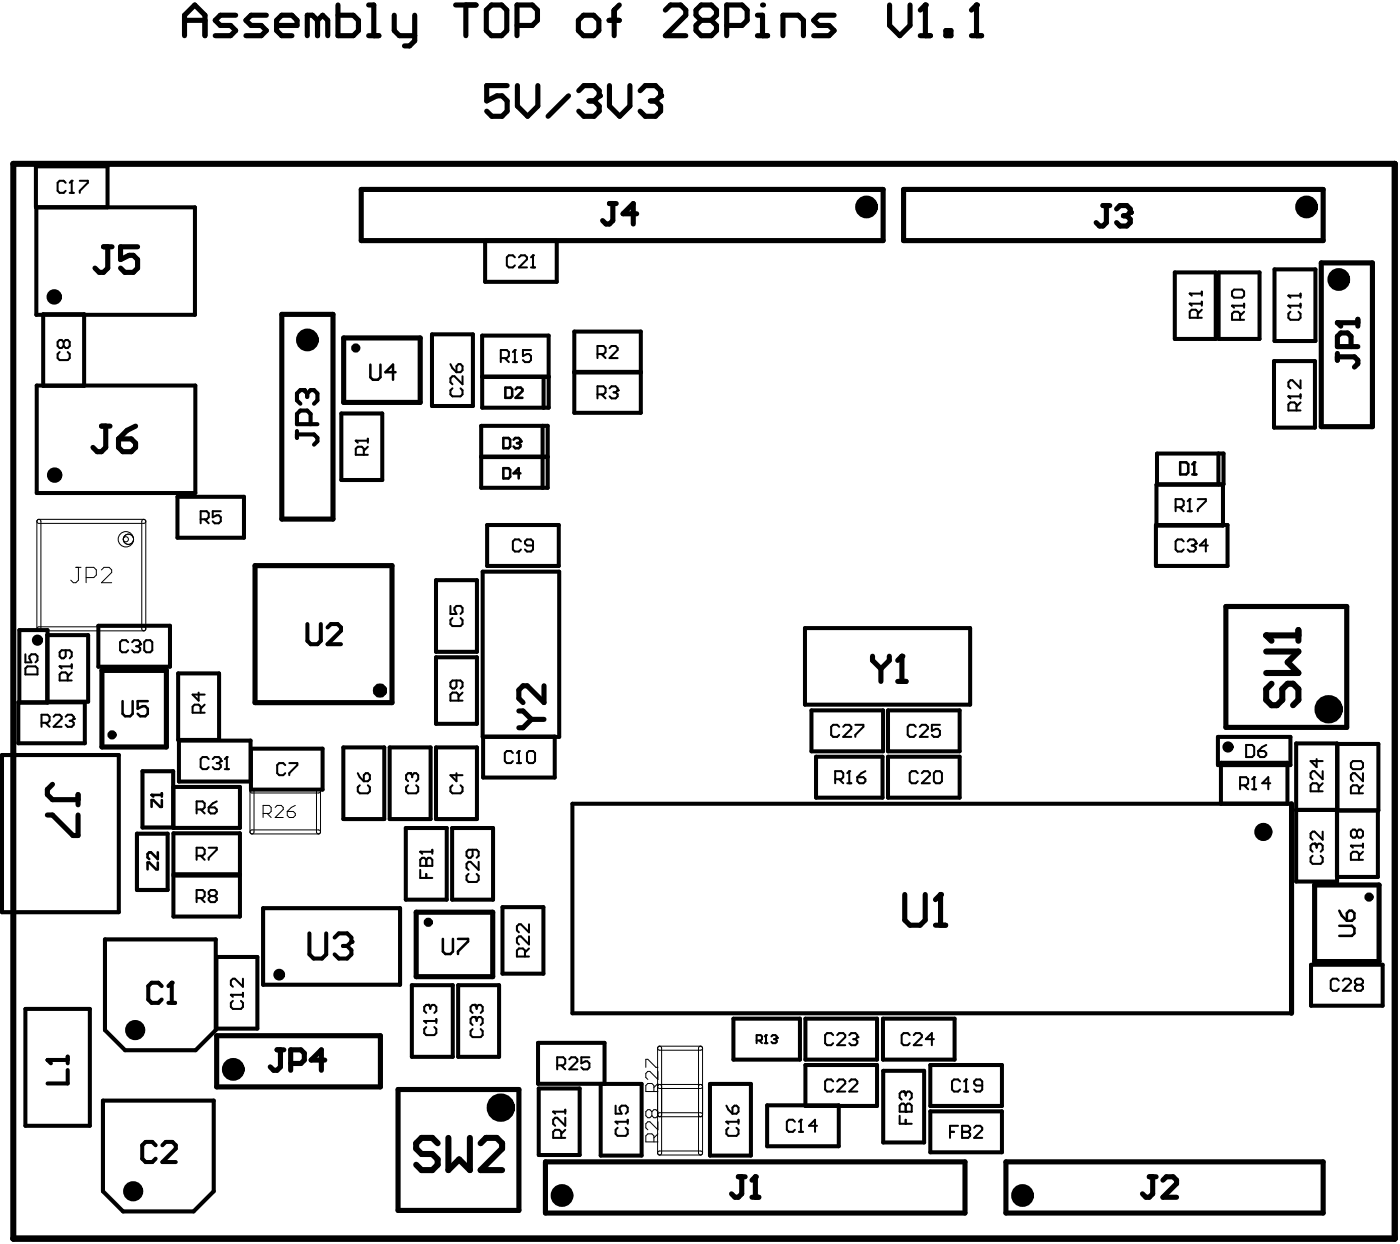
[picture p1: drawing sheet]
<svg xmlns="http://www.w3.org/2000/svg" width="231mm" height="205mm" viewBox="0 0 231 205" stroke-linecap="round" stroke-linejoin="round" font-family="sans-serif">
<g fill="none" stroke="#000" stroke-width="1">
<path d="M2.2 27h228v177.4h-228zM209 107.5h5.3l-1.8 1.8 1.8 1.8h-5.3M209.9 112.8l-.9 .9v1.8l.9 .9h.9l.8-.9v-1.8l.9-.9h.9l.9 .9v1.8l-.9 .9M214.3 104v1.8M214.3 104.9h-5.3l.9 .9M72.2 188.7l-.8-.9h-1.8l-.9 .9v.9l.9 .9h1.8l.8 .9v.8l-.8 .9h-1.8l-.9-.9M74 187.8v5.3l1.8-1.7 1.8 1.7v-5.3M79.3 188.7l.9-.9h1.8l.9 .9v.9l-3.6 3.5h3.6"/>
<circle cx="6.2" cy="105.7" r=".42"/>
<circle cx="202.7" cy="123.3" r=".42"/>
<circle cx="46.1" cy="160.9" r=".47"/>
</g>
<g fill="none" stroke="#000" stroke-width=".68">
<path d="M49 71.1v1.2M49 71.7h2.8l.6 .6v.5l-.6 .6M50.7 64.9l-.6-.5h-.5l-.6 .5v1.2l.6 .5M50.7 64.9l.6-.5h.5l.6 .5v1.2l-.6 .5M50.7 64.9v.6M51.3 70v-1.7l-.6-.5h-1.1l-.6 .5v1.7h3.4M89.6 75.4h.8v5.1h-.8M89.6 70.3h.8v5.1h-.8M89.7 62.2h.9v5.1h-.9M201.1 74.9h.8v5h-.8M.3 124.6h19.3v26h-19.3zM22.6 137.6h5.1v9.3h-5.1z"/>
<path d="M23.5 127.3h5.1v9.3h-5.1zM17.3 155h18.3v15l-3.3 3.3h-11.7l-3.3-3.3zM43.4 149.9h22.6v12.6h-22.6zM17 181.7h18.3v14.9l-3.3 3.3h-11.7l-3.3-3.3z"/>
</g>
<g fill="none" stroke="#000" stroke-width=".67">
<path d="M17.7 34.2v-6.7h-11.8v6.7h26.3v17.8h-26.2v-17.8M80.1 39.8h11.8v6.7h-11.8zM7.1 51.9h6.8v11.8h-6.8zM71.3 55.2h6.8v11.8h-6.8zM79.6 55.4h11v6.7h-11zM94.8 54.7h11v13.4h-11zM193.9 45h6.8v10.9h-6.8zM201.1 45h6.8v10.9h-6.8zM210.3 59.6h6.7v11h-6.7zM210.4 44.5h6.7v11.8h-6.7zM6.1 63.6h26.1v17.8h-26.1zM56.3 68.2h6.8v11h-6.8z"/>
<path d="M79.4 70.3h10.2v5.1h-10.2zM79.4 75.4h10.2v5.1h-10.2zM79.6 62.2h10.1v5.1h-10.1zM94.8 61.5h11M94.8 61.4h11M190.9 80h11v6.8h-11zM191 74.9h10.1v5h-10.1zM29.3 82h11v6.8h-11zM72 95.8h6.7v11.8h-6.7zM79.7 94.4h12.6v27.2h-12.6zM80.4 86.7h11.8v6.7h-11.8zM190.8 86.7h11.8v6.7h-11.8z"/>
<path d="M3 115.9h11v6.8h-11zM3.2 104h4.6v12h-4.6zM7.8 104.8h6.8v11h-6.8zM16.2 103.3h11.9v6.7h-11.9zM29.4 111.1h6.8v11h-6.8zM50.7 103v2.8l.6 .5h1.1l.6-.5v-2.8M54.1 103.6l.5-.6h1.1l.6 .6v.5l-2.2 2.2h2.2M72 108.5h6.7v11h-6.7zM132.9 103.7h27.2v12.6h-27.2zM133.9 117.2h11.9v6.8h-11.9zM146.6 117.2h11.8v6.8h-11.8zM28.6 129.9h11v6.7h-11z"/>
<path d="M28.6 137.5h11v6.8h-11zM29.5 122.2h11.9v6.8h-11.9zM41.4 123.6h11.8v6.7h-11.8zM56.7 123.4h6.7v11.8h-6.7zM64.3 123.4h6.8v11.8h-6.8zM67 136.7h6.7v11.8h-6.7zM72 123.4h6.7v11.8h-6.7zM74.6 136.7h6.8v11.8h-6.8zM79.7 121.6h11.9v6.7h-11.9zM134.7 124.9h11v6.8h-11zM146.6 124.9h11.8v6.8h-11.8zM201 121.6h12v4.7h-12z"/>
<path d="M201.5 132.7v-6.8h11v6.8M213.2 132.7h-118.7v34.5h118.7M213.9 122.7h6.8v22.8h-6.8zM213.9 133.7h6.8M220.7 133.8h6.8v-11h-6.8v11M227.4 133.8v10.9h-6.7M28.6 144.5h11v6.8h-11zM35.7 157.9h6.8v11.9h-6.8zM51.1 154v3.5l.7 .7h1.3l.7-.7v-3.5M55.2 154.7l.7-.7h1.4l.7 .7v.7l-.7 .7M56.6 156.1h.7M57.3 156.1l.7 .7v.7l-.7 .7h-1.4l-.7-.7"/>
<path d="M82.9 149.7h6.8v11h-6.8zM216.4 159.2h11.8v6.8h-11.8zM4.2 166.5h10.6v19.3h-10.6zM11.2 176.6v2.2h-3.4M11.2 174.4v1.1M11.2 174.9h-3.4l.6 .6M26.7 162.7l-.6-.5h-1.1l-.5 .5v2.3l.5 .5h1.1l.6-.5M27.8 165.5h1.1M27.8 162.7l.5-.5v3.3M68 162.6h6.7v11.8h-6.7zM75.6 162.6h6.8v11.8h-6.8zM88.8 172.1h11v6.8h-11z"/>
<path d="M88.9 179.7h6.8v10.9h-6.8zM99.1 178.9h6.8v11.8h-6.8zM117.2 178.9h6.7v11.8h-6.7zM121.1 168.1h10.9v6.8h-10.9zM132.9 168.1h11.9v6.8h-11.9zM132.9 175.8h11.9v6.7h-11.9zM145.7 168.1h11.9v6.8h-11.9zM145.8 176.7h6.7v11.9h-6.7zM153.5 175.8h11.9v6.7h-11.9zM25.7 189l-.6-.5h-1.1l-.5 .5v2.2l.5 .6h1.1l.6-.6M26.8 189l.6-.5h1.1l.5 .5v.6l-2.2 2.2h2.2M126.6 182.4h11.8v6.8h-11.8z"/>
<path d="M153.5 183.4h11.9v6.8h-11.9z"/>
</g>
<g fill="none" stroke="#000" stroke-width=".17">
<path d="M6.3 85.8a.33 .33 0 0 1 .5 .2v17.8a.33 .33 0 0 1-.4 .3 .33 .33 0 0 1-.3-.3v-17.8zM6.3 85.8l17.4-.1a.33 .33 0 0 1 .4 .3 .33 .33 0 0 1-.4 .4h-17.3a.33 .33 0 0 1-.3-.3 .33 .33 0 0 1 .2-.3zM12.5 93.6h.9M12.9 93.6v2.2l-.4 .4h-.4l-.4-.4M14.2 95.3h1.3l.4-.4v-.8l-.4-.5h-1.3v2.6M16.7 94.1l.5-.5h.8l.4 .5v.4l-1.7 1.7h1.7M23.6 85.8a.33 .33 0 0 1 .5 .2v17.8a.33 .33 0 0 1-.4 .3 .33 .33 0 0 1-.3-.3v-17.8zM6.3 103.5h17.4a.33 .33 0 0 1 .4 .3 .33 .33 0 0 1-.4 .3h-17.3a.33 .33 0 0 1-.3-.2 .33 .33 0 0 1 .2-.4zM41.4 130.3a.33 .33 0 0 1 .5 .2v6.8a.33 .33 0 0 1-.3 .3 .33 .33 0 0 1-.3-.3v-6.8zM41.4 137h11.2a.33 .33 0 0 1 .3 .3 .33 .33 0 0 1-.3 .3h-11a.33 .33 0 0 1-.3-.2 .33 .33 0 0 1 .1-.4zM41.4 130.3l11.2-.1a.33 .33 0 0 1 .3 .3 .33 .33 0 0 1-.3 .4h-11a.33 .33 0 0 1-.3-.3 .33 .33 0 0 1 .1-.3zM43.4 134.3h1l.4-.4v-.6l-.4-.4h-1v2"/>
<path d="M44.1 134.3l.7 .6M45.4 133.3l.3-.4h.7l.3 .4v.3l-1.3 1.3h1.3M47.4 133.9h1l.3 .4v.3l-.3 .3h-.7l-.3-.3zM48.7 132.9l-.6 .4-.7 .6M52.4 130.3a.33 .33 0 0 1 .5 .2v6.8a.33 .33 0 0 1-.3 .3 .33 .33 0 0 1-.4-.3v-6.8zM106.6 176.2v-1.4h.3l1.4 1.4h.3M108.5 179.3a.33 .33 0 0 1 .4-.3 .33 .33 0 0 1 .3 .3M108.6 176.8v1.4l-1.3-1.4h-.4l-.3 .4v.6l.3 .4M108.6 178.8l-.7 .7M108.7 172.7a.33 .33 0 0 1 .5 .3v17.3a.33 .33 0 0 1-.3 .3 .33 .33 0 0 1-.4-.3v-17.3zM108.7 179h6.9a.33 .33 0 0 1 .4 .3 .33 .33 0 0 1-.4 .4h-6.7a.33 .33 0 0 1-.4-.3 .33 .33 0 0 1 .2-.4zM108.7 172.7h6.9a.33 .33 0 0 1 .4 .3 .33 .33 0 0 1-.4 .3h-6.7a.33 .33 0 0 1-.4-.2 .33 .33 0 0 1 .2-.4z"/>
<path d="M115.3 179.3a.33 .33 0 0 1 .3-.3 .33 .33 0 0 1 .4 .3M115.5 172.7a.33 .33 0 0 1 .5 .3v17.3a.33 .33 0 0 1-.4 .3 .33 .33 0 0 1-.3-.3v-17.3zM107.6 183.5l-.3-.4h-.4l-.3 .4v.6l.3 .4h.4l.3-.4M107.6 183.5l.3-.4h.4l.3 .4v.6l-.3 .4h-.4l-.3-.4M107.6 183.5v.6M107.9 180.2v-1l-.3-.4h-.7l-.3 .4v1h2M107.9 188.5v-1l-.3-.4h-.7l-.3 .4v1h2M108.5 184a.33 .33 0 0 0 .4 .3 .33 .33 0 0 0 .3-.3M108.6 185.1v1.4l-1.3-1.4h-.4l-.3 .4v.6l.3 .4M108.6 187.1l-.7 .7M108.7 183.7l6.9-.1a.33 .33 0 0 1 .4 .4 .33 .33 0 0 1-.4 .3h-6.7a.33 .33 0 0 1-.4-.2 .33 .33 0 0 1 .2-.4zM108.7 190h6.9a.33 .33 0 0 1 .4 .3 .33 .33 0 0 1-.4 .3h-6.7a.33 .33 0 0 1-.4-.2 .33 .33 0 0 1 .2-.4z"/>
<path d="M115.3 184a.33 .33 0 0 0 .3 .3 .33 .33 0 0 0 .4-.3"/>
<circle cx="20.8" cy="89" r="1.27"/>
<circle cx="20.8" cy="89" r=".42"/>
<circle cx="21.2" cy="89" r=".84"/>
</g>
<g fill="none" stroke="#000" stroke-width=".85">
<path d="M30.5 5.9v-3.4l1.6-1.7 1.7 1.7v3.4M30.5 3.4h3.3M38.9 2.5h-2.5l-.9 .9 .9 .8h1.7l.8 .8-.8 .9h-2.6M44 2.5h-2.6l-.8 .9 .8 .8h1.7l.9 .8-.9 .9h-2.5M45.7 4.2h3.3v-.8l-.8-.9h-1.7l-.8 .9v1.6l.8 .9h1.7M52.4 3.4l-.8-.9h-.9v3.4M52.4 3.4v2.5M52.4 3.4l.9-.9 .8 .9v2.5M55.8 .8v5.1h2.5l.9-.9v-1.6l-.9-.9h-2.5M60.8 5.9h1.7M60.8 .8h.9v5.1M65.1 2.5v2.5l.8 .9h2.5"/>
<path d="M68.4 2.5v4.2l-.8 .9h-.8M75.2 .8h3.4M76.9 .8v5.1M81.1 .8h1.7l.8 .9v3.3l-.8 .9h-1.7l-.8-.9v-3.3zM83.7 14.1h-3.4v2.6l1.7-.9h.9l.8 .9v1.6l-.8 .9h-1.7l-.9-.9M85.3 4.2h2.6l.8-.8v-1.7l-.8-.9h-2.6v5.1M85.4 14.1v3.4l1.7 1.7 1.7-1.7v-3.4M93.8 15.8l-3.3 3.4M95.5 15l.9-.9h1.7l.8 .9v.8l-.8 .9M96.3 2.5h1.7l.8 .9v1.6l-.8 .9h-1.7l-.8-.9v-1.6zM97.2 16.7h.9M98.1 16.7l.8 .8v.8l-.8 .9h-1.7l-.9-.9"/>
<path d="M100.5 3.4h1.7M100.6 14.1v3.4l1.7 1.7 1.7-1.7v-3.4M102.2 .8l-.8 .9v4.2M105.7 15l.8-.9h1.7l.8 .9v.8l-.8 .9M107.3 16.7h.9M108.2 16.7l.8 .8v.8l-.8 .9h-1.7l-.8-.9M109.8 1.7l.9-.9h1.6l.9 .9v.8l-3.4 3.4h3.4M115.7 3.4l-.8 .8v.8l.8 .9h1.7l.9-.9v-.8l-.9-.8M115.7 3.4h1.7M115.7 3.4l-.8-.9v-.8l.8-.9h1.7l.9 .9v.8l-.9 .9M119.9 4.2h2.6l.8-.8v-1.7l-.8-.9h-2.6v5.1M125 5.9h1.7"/>
<path d="M125 2.5h.9v3.4M129.2 5.9v-3.4h2.6l.8 .9v2.5M137.7 2.5h-2.6l-.8 .9 .8 .8h1.7l.9 .8-.9 .9h-2.5M146.8 .8v3.4l1.7 1.7 1.7-1.7v-3.4M151.9 5.9h1.7M151.9 1.7l.8-.9v5.1M156.1 5h.9v.9h-.9zM160.3 5.9h1.7M160.3 1.7l.9-.9v5.1M59.6 31.3h86.2v8.4h-86.2zM100.6 33.6h1.1M101.1 33.6v2.8l-.5 .6h-.6l-.5-.6"/>
<path d="M105.1 35.3h-2.3l1.7-1.7v3.4M149.1 31.3h69.3v8.4h-69.3zM182 33.9h1.2M182.6 33.9v2.8l-.6 .6h-.5l-.6-.6M184.3 34.5l.6-.6h1.1l.5 .6v.6l-.5 .5M185.4 35.6h.6M186 35.6l.5 .6v.5l-.5 .6h-1.1l-.6-.6M17.1 40.7h1.4M17.8 40.7v3.6l-.7 .7h-.7l-.7-.7M22.7 40.7h-2.8v2.1l1.4-.7h.7l.7 .7v1.5l-.7 .7h-1.4l-.7-.7M46.5 51.9h8.5v33.8h-8.5zM56.7 55.8h12.7v10.6h-12.7z"/>
<path d="M218.1 43.4h8.4v27h-8.4zM220.7 58.3v1.2M220.7 58.9h2.8l.6 .6v.5l-.6 .6M223 57.2v-1.7l-.6-.5h-1.1l-.6 .5v1.7h3.4M224.1 52.7v1.1M224.1 53.3h-3.4l.6 .5M16.7 70.3h1.5M17.5 70.3v3.5l-.8 .8h-.7l-.7-.8M19.6 72.4h2.1l.7 .7v.7l-.7 .8h-1.4l-.7-.8zM22.4 70.3l-1.4 .7-1.4 1.4M42.1 93.4h22.6v22.6h-22.6zM16.8 110.6h10.7v12.7h-10.7z"/>
<path d="M85.6 117.3h.7l1.4 1.4M87.7 118.7l-1.4 1.4h-.7M87.7 118.7h2.1M89.8 113.2v2.8l-2.8-2.8h-.7l-.7 .7v1.4l.7 .7M144 108.3v.7l1.4 1.4M145.4 110.4v2.1M146.8 108.3v.7l-1.4 1.4M148.2 112.5h1.4M148.2 109l.7-.7v4.2M202.3 100.1h20v20h-20zM7.8 134.5h.9l3.3 3.4h.9v-3.4M8.7 129.5l-.9 .8v.8l.9 .9h4.2"/>
<path d="M12.9 131.1v1.7M213.2 132.7v34.5M68.7 150.6h12.6v10.6h-12.6zM149.3 147.6v4.3l.9 .8h1.7l.8-.8v-4.3M154.4 152.7h1.7M154.4 148.5l.8-.9v5.1M217 146.1h10.6v12.6h-10.6zM35.8 170.9h27v8.5h-27zM45.7 173.3h1.2M46.3 173.3v2.8l-.6 .5h-.5l-.6-.5M48 175.5h1.7l.5-.5v-1.2l-.5-.5h-1.7v3.3M53.6 175h-2.2l1.6-1.7v3.3"/>
<path d="M65.7 179.8h19.9v20h-19.9zM90 191.8h69.3v8.4h-69.3zM121.9 194.2h1.1M122.4 194.2v2.8l-.5 .6h-.6l-.6-.6M124.1 197.6h1.1M124.1 194.8l.6-.6v3.4M166 191.8h52.4v8.4h-52.4zM189.7 194.2h1.1M190.3 194.2v2.8l-.6 .6h-.6l-.5-.6M191.9 194.8l.6-.6h1.1l.6 .6v.5l-2.3 2.3h2.3"/>
<circle cx="58.7" cy="57.4" r=".33"/>
<circle cx="18.5" cy="121.3" r=".33"/>
<circle cx="70.7" cy="152.2" r=".33"/>
<circle cx="226" cy="148.1" r=".33"/>
</g>
<g fill="none" stroke="#000" stroke-width=".33">
<path d="M10.8 30.2l-.3-.4h-.7l-.3 .4v1.3l.3 .3h.7l.3-.3M11.5 31.8h.7M11.5 30.2l.3-.4v2M13.2 29.8h1.3v.4l-1.3 1.3v.3M9.8 58.1l-.3 .3v.7l.3 .3h1.4l.3-.3v-.7l-.3-.3M10.5 56.4l-.3-.3h-.4l-.3 .3v.7l.3 .3h.4l.3-.3M10.5 56.4l.3-.3h.4l.3 .3v.7l-.3 .3h-.4l-.3-.3M10.5 56.4v.7M82.7 59.1h1l.3-.3v-.7l-.3-.3h-1v2M83.3 59.1l.7 .7M84.6 58.1l.4-.3v2M84.6 59.8h.7"/>
<path d="M85 42.5l-.4-.4h-.6l-.3 .4v1.3l.3 .3h.6l.4-.3M85.6 42.5l.4-.4h.6l.4 .4v.3l-1.4 1.3h1.4M87.6 57.8h-1.3v1l.7-.4h.3l.3 .4v.6l-.3 .4h-.7l-.3-.4M87.6 44.1h.7M87.6 42.5l.4-.4v2M98.6 58.4h1l.3-.3v-.7l-.3-.3h-1v2M99.3 58.4l.6 .7M100.6 57.4l.3-.3h.7l.3 .3v.4l-1.3 1.3h1.3M197.7 52.4v-.9l-.3-.4h-.7l-.3 .4v.9h2M198.4 51.1l-.7 .7M198.4 48.1v.7M198.4 49.8v.7"/>
<path d="M198.4 50.1h-2l.3 .4M198.4 48.5h-2l.3 .3M203.7 47.8h1.3l.3 .3v.7l-.3 .3h-1.3l-.4-.3v-.7zM204.7 52.8v-1l-.4-.3h-.6l-.4 .3v1h2M205.3 51.5l-.6 .6M205.3 50.1v.7M205.3 50.5h-2l.4 .3M213 51.5l-.3 .3v.6l.3 .4h1.3l.3-.4v-.6l-.3-.3M214.6 50.5h-1.9l.3 .3M214.6 48.5v.6M214.6 50.1v.7M214.6 48.8h-1.9l.3 .3"/>
<path d="M60 75.1v-1l-.3-.4h-.6l-.4 .4v1h2M60.7 73.7l-.7 .7M60.7 72.4v.7M60.7 72.7h-2l.4 .4M74.3 60.1l.4 .7 .6 .6M74.7 64.1l-.4 .3v.7l.4 .3h1.3l.3-.3v-.7l-.3-.3M75.7 60.1h.3l.3 .3v.7l-.3 .3h-.7v-1zM76.3 62.1v1.3l-1.3-1.3h-.3l-.4 .3v.7l.4 .3M98.6 65.1h1l.3-.3v-.7l-.3-.3h-1v2M99.3 65.1l.6 .7M100.6 64.1l.3-.3h.7l.3 .3v.3l-.3 .4M101.3 64.8h.3"/>
<path d="M101.6 64.8l.3 .3v.3l-.3 .4h-.7l-.3-.4M214 67.7v-1l-.3-.3h-.7l-.3 .3v1h1.9M214.6 65.4h-1.9l.3 .4M214.6 62.8v1.3l-1.3-1.3h-.3l-.3 .3v.7l.3 .3M214.6 66.4l-.6 .7M214.6 65.1v.7M33.1 85.7h1l.3-.3v-.7l-.3-.3h-1v2M33.8 85.7l.6 .7M36.4 84.4h-1.3v1l.7-.4h.3l.3 .4v.6l-.3 .4h-.7l-.3-.4M86 89.4l-.4-.4h-.6l-.3 .4v1.3l.3 .3h.6l.4-.3M88 90h-1l-.4-.3v-.3l.4-.4h.6l.4 .4v1.3l-.4 .3h-.6l-.4-.3M194 83.7h1l.4-.3v-.7l-.4-.3h-1v2"/>
<path d="M194.7 83.7l.7 .7M195.4 89.4l-.4-.4h-.6l-.4 .4v1.3l.4 .3h.6l.4-.3M196 84.4h.7M196 82.7l.4-.3v2M196 89.4l.4-.4h.6l.4 .4v.3l-.4 .3M196.7 90h.3M197 90l.4 .4v.3l-.4 .3h-.6l-.4-.3M197.7 82.4h1.3v.3l-1.3 1.3v.4M199.4 90h-1.4l1-1v2M4.2 110.3l.3-.3h1.4l.3 .3v1h-2zM4.2 108v1.3h1l-.3-.6v-.4l.3-.3h.7l.3 .3v.7l-.3 .3M6.9 119.3h.9l.4-.3v-.7l-.4-.3h-.9v2"/>
<path d="M7.5 119.3l.7 .7M8.8 118.3l.4-.3h.6l.4 .3v.3l-1.4 1.4h1.4M10.8 118.3l.4-.3h.6l.4 .3v.3l-.4 .4M10.8 107.3v1l-.3 .4h-.3l-.4-.4v-.6l.4-.4h1.3l.3 .4v.6l-.3 .4M11.2 112.3v-1l-.4-.3h-.6l-.4 .3v1h2M11.5 119h.3M11.8 119l.4 .3v.3l-.4 .4h-.6l-.4-.4M11.8 109.7v.6M11.8 110h-2l.4 .3M11.8 111l-.6 .6M21.1 106l-.3-.3h-.7l-.3 .3v1.3l.3 .4h.7l.3-.4M21.8 106l.3-.3h.7l.3 .3v.3l-.3 .4"/>
<path d="M22.5 106.7h.3M22.8 106.7l.3 .3v.3l-.3 .4h-.7l-.3-.4M23.8 106l.3-.3h.7l.3 .3v1.3l-.3 .4h-.7l-.3-.4zM32.8 114.3v1.3l-1-1h2M33.1 117.6v-1l-.3-.3h-.7l-.3 .3v1h2M33.8 116.3l-.7 .7M74.3 100v1.3h1l-.3-.6v-.4l.3-.3h.7l.3 .3v.7l-.3 .3M74.7 102l-.4 .3v.7l.4 .3h1.3l.3-.3v-.7l-.3-.3M75.3 112.3v1l-.3 .3h-.3l-.4-.3v-.7l.4-.3h1.3l.3 .3v.7l-.3 .3M75.7 115.6v-1l-.4-.3h-.6l-.4 .3v1h2M76.3 114.3l-.6 .7M138.5 120l-.3-.4h-.7l-.3 .4v1.3l.3 .3h.7l.3-.3"/>
<path d="M139.2 120l.3-.4h.7l.3 .4v.3l-1.3 1.3h1.3M141.2 119.6h1.3v.4l-1.3 1.3v.3M151.1 120l-.3-.4h-.7l-.3 .4v1.3l.3 .3h.7l.3-.3M151.8 120l.3-.4h.7l.3 .4v.3l-1.3 1.3h1.3M155.1 119.6h-1.3v1l.7-.3h.3l.3 .3v.7l-.3 .3h-.7l-.3-.3M32.5 133.6h.9l.4-.3v-.7l-.4-.3h-.9v2M33.1 133.6l.7 .7M34.4 125.3l-.3-.4h-.7l-.3 .4v1.3l.3 .3h.7l.3-.3M34.4 133.3h1l.4 .3v.3l-.4 .4h-.6l-.4-.4zM34.4 139.9h1.4v.3l-1.4 1.4v.3M35.1 125.3l.3-.4h.7l.3 .4v.3l-.3 .3M35.8 132.3l-.7 .3-.7 .7"/>
<path d="M35.8 125.9h.3M36.1 125.9l.3 .4v.3l-.3 .3h-.7l-.3-.3M37.1 126.9h.7M37.1 125.3l.3-.4v2M47.1 126.3l-.4-.4h-.6l-.3 .4v1.3l.3 .3h.6l.4-.3M47.7 125.9h1.4v.4l-1.4 1.3v.3M59.1 127.6l.3 .7 .6 .6M59.4 129.6l-.3 .3v.7l.3 .3h1.3l.3-.3v-.7l-.3-.3M60.4 127.6h.3l.3 .3v.7l-.3 .3h-.7v-1zM67.4 129.6l-.4 .3v.7l.4 .3h1.3l.3-.3v-.7l-.3-.3M68 127.9l-.3-.3h-.3l-.4 .3v.7l.4 .3M68 127.9l.4-.3h.3l.3 .3v.7l-.3 .3"/>
<path d="M68 127.9v.4M74.7 129.6l-.4 .3v.7l.4 .3h1.3l.3-.3v-.7l-.3-.3M75.3 127.6v1.3l-1-1h2M84.6 124.3l-.3-.3h-.6l-.4 .3v1.3l.4 .3h.6l.3-.3M85.3 125.9h.7M85.3 124.3l.3-.3v1.9M87.3 124h.7l.3 .3v1.3l-.3 .3h-.7l-.3-.3v-1.3zM137.8 128.6h1l.4-.3v-.7l-.4-.3h-1v2M138.5 128.6l.7 .7M139.8 129.3h.7M139.8 127.6l.4-.3v2M141.5 128.3h1l.3 .3v.3l-.3 .4h-.7l-.3-.4z"/>
<path d="M142.8 127.3l-.6 .3-.7 .7M151.5 127.6l-.4-.3h-.6l-.4 .3v1.3l.4 .4h.6l.4-.4M152.1 127.6l.4-.3h.6l.4 .3v.3l-1.4 1.4h1.4M154.5 127.3h.6l.4 .3v1.3l-.4 .4h-.6l-.4-.4v-1.3zM204.7 129.6h1l.3-.3v-.7l-.3-.3h-1v2M205.3 129.6l.7 .7M205.7 123h1l.3 .3v1.3l-.3 .3h-1zM206.7 128.6l.3-.3v2M206.7 130.3h.6M207.7 124h1l.3 .3v.3l-.3 .3h-.7l-.3-.3zM209 123l-.7 .3-.6 .7M209.7 129.3h-1.4l1-1v2"/>
<path d="M217.3 139.6l-.3-.4h-.4l-.3 .4v.6l.3 .4M217.3 139.6l.3-.4h.4l.3 .4v.6l-.3 .4M217.3 125.3v1.3l-1-1h2M217.3 139.6v.3M217.6 130.6v-1l-.3-.3h-.7l-.3 .3v1h2M218.3 127.3v1.3l-1.3-1.3h-.4l-.3 .3v.7l.3 .3M218.3 137.3v1.3l-1.3-1.3h-.4l-.3 .3v.7l.3 .3M218.3 129.3l-.7 .6M223 125.9l.3-.3h1.3l.4 .3v.7l-.4 .3h-1.3l-.3-.3zM224 137.3l-.4-.4h-.3l-.3 .4v.6l.3 .4h.3l.4-.4M224 137.3l.3-.4h.3l.4 .4v.6l-.4 .4h-.3l-.3-.4M224 137.3v.6"/>
<path d="M224.3 130.9v-1l-.3-.3h-.7l-.3 .3v1h2M225 127.6v1.3l-1.4-1.3h-.3l-.3 .3v.7l.3 .3M225 139.2v.7M225 139.6h-2l.3 .3M225 129.6l-.7 .7M32.5 141.2h.9l.4-.3v-.7l-.4-.3h-.9v2M32.5 148.2h.9l.4-.3v-.7l-.4-.3h-.9v2M33.1 148.2l.7 .7M33.1 141.2l.7 .7M34.8 147.9l-.4-.3v-.4l.4-.3h.6l.4 .3v.4l-.4 .3M34.8 147.9l-.4 .3v.4l.4 .3h.6l.4-.3v-.4l-.4-.3M34.8 147.9h.6"/>
<path d="M69.4 141.9l.3-.3h.3l.4 .3 .3-.3h.3l.4 .3v1h-2zM69.4 143.6v1.3h2M70.4 141.9v1M70.4 144.2v.7M71.4 140.6h-2l.3 .3M71.4 140.2v.7M77.3 144.2l-.3 .4v.6l.3 .4h1.4l.3-.4v-.6l-.3-.4M78 140.2v1l-.3 .4h-.4l-.3-.4v-.6l.3-.4h1.4l.3 .4v.6l-.3 .4M79 142.2v1.4l-1.3-1.4h-.4l-.3 .4v.6l.3 .4M86.6 157.9v-1l-.3-.4h-.7l-.3 .4v1h2M87.3 152.6v1.3l-1.3-1.3h-.4l-.3 .3v.6l.3 .4M87.3 154.5v1.4l-1.3-1.4h-.4l-.3 .4v.6l.3 .4"/>
<path d="M87.3 156.5l-.7 .7M216.6 141.2l-.3 .4v.6l.3 .4h1.4l.3-.4v-.6l-.3-.4M224.3 141.9v-1l-.3-.3h-.7l-.3 .3v1h2M225 140.6l-.7 .6M38.4 165.2l-.3 .3v.7l.3 .3h1.4l.3-.3v-.7l-.3-.3M40.1 161.5v1.4l-1.3-1.4h-.4l-.3 .4v.6l.3 .4M40.1 163.9v.6M40.1 164.2h-2l.3 .3M70.4 169.5l-.4 .3v.7l.4 .3h1.3l.3-.3v-.7l-.3-.3M71 166.2l-.3-.3h-.3l-.4 .3v.7l.4 .3M71 166.2l.4-.3h.3l.3 .3v.7l-.3 .3M71 166.2v.3"/>
<path d="M72 168.2v.6M72 168.5h-2l.4 .3M78 169.8l-.3 .4v.6l.3 .4h1.3l.4-.4v-.6l-.4-.4M78.7 166.2l-.4-.3h-.3l-.3 .3v.7l.3 .3M78.7 166.2l.3-.3h.3l.4 .3v.7l-.4 .3M78.7 168.2l-.4-.4h-.3l-.3 .4v.6l.3 .4M78.7 168.2l.3-.4h.3l.4 .4v.6l-.4 .4M78.7 166.2v.3M78.7 168.2v.3M92 175.8h1l.3-.3v-.7l-.3-.3h-1v2M92.6 175.8l.7 .7M94 174.8l.3-.3h.7l.3 .3v.4l-1.3 1.3h1.3"/>
<path d="M97.3 174.5h-1.3v1l.6-.3h.4l.3 .3v.7l-.3 .3h-.7l-.3-.3M124.9 171.7h.6l.3-.2v-.4l-.3-.3h-.6v1.4M125.3 171.7l.5 .5M126.2 171.1l.2-.3v1.4M126.2 172.2h.5M127.3 171.1l.2-.3h.5l.2 .3v.2l-.2 .2M127.8 171.5h.2M128 171.5l.2 .2v.3l-.2 .2h-.5l-.2-.2M137.5 178.5l-.3-.3h-.7l-.3 .3v1.3l.3 .4h.7l.3-.4M137.5 170.8l-.3-.3h-.7l-.3 .3v1.4l.3 .3h.7l.3-.3M138.2 178.5l.3-.3h.7l.3 .3v.3l-1.3 1.4h1.3M138.2 170.8l.3-.3h.7l.3 .3v.4l-1.3 1.3h1.3"/>
<path d="M140.2 178.5l.3-.3h.7l.3 .3v.3l-1.3 1.4h1.3M140.2 170.8l.3-.3h.7l.3 .3v.4l-.3 .3M140.8 171.5h.4M141.2 171.5l.3 .3v.4l-.3 .3h-.7l-.3-.3M150.1 170.8l-.3-.3h-.6l-.4 .3v1.4l.4 .3h.6l.3-.3M150.8 170.8l.3-.3h.7l.3 .3v.4l-1.3 1.3h1.3M154.1 171.5h-1.3l1-1v2M158.5 178.5l-.4-.3h-.6l-.4 .3v1.3l.4 .4h.6l.4-.4M159.1 178.5l.4-.3v2M162.1 179.2h-1l-.3-.4v-.3l.3-.3h.7l.3 .3v1.3l-.3 .4h-.7l-.3-.4M221 161.9l-.4-.4h-.6l-.4 .4v1.3l.4 .3h.6l.4-.3M221.6 161.9l.4-.4h.6l.4 .4v.3l-1.4 1.3h1.4"/>
<path d="M224 162.5l-.4-.3v-.3l.4-.4h.6l.4 .4v.3l-.4 .3M224 162.5l-.4 .4v.3l.4 .3h.6l.4-.3v-.3l-.4-.4M224 162.5h.6M92.6 187.8v-1l-.3-.3h-.7l-.3 .3v1h2M93.3 183.5h-2l.3 .3M93.3 184.5v1.3l-1.3-1.3h-.4l-.3 .3v.7l.3 .3M93.3 186.5l-.7 .6M93.3 183.1v.7M101.6 182.5v1.3h1l-.3-.7v-.3l.3-.3h.7l.3 .3v.7l-.3 .3M101.9 186.1l-.3 .4v.6l.3 .4h1.4l.3-.4v-.6l-.3-.4M103.6 184.8v.7M103.6 185.1h-2l.3 .4"/>
<path d="M119.9 182.5l.3 .6 .7 .7M120.2 186.1l-.3 .4v.6l.3 .4h1.4l.3-.4v-.6l-.3-.4M121.2 182.5h.4l.3 .3v.7l-.3 .3h-.7v-1zM121.9 185.1h-2l.3 .4M121.9 184.8v.7M131.2 185.1l-.3-.3h-.7l-.3 .3v1.4l.3 .3h.7l.3-.3M131.9 186.8h.6M131.9 185.1l.3-.3v2M134.9 185.8h-1.4l1-1v2M148.5 184.1v1.4h2M148.8 182.1h.4l.3 .4 .3-.4h.3l.4 .4v1h-2v-1zM149.5 180.5l-.3-.3h-.4l-.3 .3v.7l.3 .3"/>
<path d="M149.5 180.5v.3M149.5 182.5v1M149.5 184.8v.7M149.5 180.5l.3-.3h.3l.4 .3v.7l-.4 .3M156.8 186.8h.7M158.1 185.8h-1.3v2M158.8 185.8h1l.3 .3v.4l-.3 .3 .3 .3v.4l-.3 .3h-1zM158.8 186.8h1M159.1 180.2h.7M160.8 186.1l.3-.3h.7l.3 .3v.4l-1.3 1.3h1.3"/>
</g>
<g fill="#000">
<circle cx="98.9" cy="15.8" r=".42"/>
<circle cx="109" cy="15.8" r=".42"/>
<circle cx="125.9" cy=".8" r=".42"/>
<circle cx="152.7" cy=".8" r=".42"/>
<circle cx="161.2" cy=".8" r=".42"/>
<circle cx="11.8" cy="29.8" r=".17"/>
<circle cx="186.5" cy="35.1" r=".42"/>
<circle cx="85" cy="57.8" r=".17"/>
<circle cx="88" cy="42.1" r=".17"/>
<circle cx="196.4" cy="48.5" r=".17"/>
<circle cx="196.4" cy="50.1" r=".17"/>
<circle cx="203.3" cy="50.5" r=".17"/>
<circle cx="212.7" cy="50.5" r=".17"/>
<circle cx="212.7" cy="48.8" r=".17"/>
<circle cx="220.7" cy="53.3" r=".42"/>
<circle cx="50.1" cy="64.4" r=".34"/>
<circle cx="58.7" cy="72.7" r=".17"/>
<circle cx="85.9" cy="72.9" r=".21"/>
<circle cx="101.9" cy="64.4" r=".17"/>
<circle cx="197.1" cy="76.3" r=".21"/>
<circle cx="212.7" cy="65.4" r=".17"/>
<circle cx="196.4" cy="82.4" r=".17"/>
<circle cx="197.4" cy="89.7" r=".17"/>
<circle cx="9.8" cy="110" r=".17"/>
<circle cx="12.2" cy="118.6" r=".17"/>
<circle cx="23.1" cy="106.3" r=".17"/>
<circle cx="148.9" cy="108.3" r=".42"/>
<circle cx="209" cy="104.9" r=".5"/>
<circle cx="25" cy="131.2" r=".21"/>
<circle cx="36.4" cy="125.6" r=".17"/>
<circle cx="37.4" cy="124.9" r=".17"/>
<circle cx="67.7" cy="127.6" r=".17"/>
<circle cx="85.6" cy="124" r=".17"/>
<circle cx="140.2" cy="127.3" r=".17"/>
<circle cx="207" cy="128.3" r=".17"/>
<circle cx="217" cy="139.2" r=".17"/>
<circle cx="223" cy="139.6" r=".17"/>
<circle cx="58" cy="155.4" r=".33"/>
<circle cx="69.4" cy="140.6" r=".17"/>
<circle cx="70.4" cy="142.9" r=".17"/>
<circle cx="155.2" cy="147.6" r=".42"/>
<circle cx="7.8" cy="174.9" r=".33"/>
<circle cx="28.3" cy="162.2" r=".33"/>
<circle cx="38.1" cy="164.2" r=".17"/>
<circle cx="70" cy="168.5" r=".17"/>
<circle cx="70.7" cy="165.9" r=".17"/>
<circle cx="78.3" cy="167.8" r=".17"/>
<circle cx="78.3" cy="165.9" r=".17"/>
<circle cx="126.4" cy="170.8" r=".17"/>
<circle cx="128.2" cy="171.3" r=".17"/>
<circle cx="141.5" cy="171.2" r=".17"/>
<circle cx="159.5" cy="178.2" r=".17"/>
<circle cx="91.3" cy="183.5" r=".17"/>
<circle cx="101.6" cy="185.1" r=".17"/>
<circle cx="119.9" cy="185.1" r=".17"/>
<circle cx="124.7" cy="194.2" r=".42"/>
<circle cx="132.2" cy="184.8" r=".17"/>
<circle cx="149.2" cy="180.2" r=".17"/>
<circle cx="149.5" cy="183.5" r=".17"/>
<circle cx="158.8" cy="186.8" r=".17"/>
</g>
<g fill="none" stroke="#000" stroke-width=".42">
<path d="M61.1 60.2v2.1l.4 .4h.9l.4-.4v-2.1M65.3 61.4h-1.7l1.3-1.2v2.5M83.1 72.3h.8l.3 .3v1.1l-.3 .3h-.8zM83.1 77.3h.8l.3 .3v1.1l-.3 .3h-.8zM83.4 64h.9l.2 .3v1.1l-.2 .3h-.9zM84.8 72.6l.2-.3h.6l.3 .3v.3l-.3 .2M85.1 64.3l.3-.3h.5l.3 .3v.2l-1.1 1.2h1.1M85.3 73.1h.3M85.6 73.1l.3 .3v.3l-.3 .3h-.6l-.2-.3M85.9 78.1h-1.1l.8-.8v1.7M194.8 76.3h1l.3 .3v1.4l-.3 .3h-1zM196.8 78.3h.6"/>
<path d="M196.8 76.6l.3-.3v2M20.2 115.7v2.1l.4 .4h.9l.4-.4v-2.1M24.4 115.7h-1.7v1.3l.9-.4h.4l.4 .4v.8l-.4 .4h-.9l-.4-.4M26.7 132v1.2h-.3l-1.1-1.2h-.3v1.2M26.7 130.9v.6M26.7 131.2h-1.7l.3 .3M26 140.7v1.1l-1.1-1.1h-.3l-.2 .2v.6l.2 .3M26 142.4v1.1h-.2l-1.2-1.1h-.2v1.1M73.1 155v2l.4 .5h.8l.5-.5v-2M75.6 155h1.7v.4l-1.7 1.6v.5M221 152.8h2.1l.4 .4v.8l-.4 .5h-2.1M221 150.3l.5 .8 .8 .9"/>
<path d="M222.7 150.3h.4l.4 .4v.9l-.4 .4h-.8v-1.3z"/>
</g>
<g fill="none" stroke="#000" stroke-width="1.7">
<circle cx="9" cy="49" r=".42"/>
<circle cx="9" cy="78.4" r=".42"/>
<circle cx="62.7" cy="114" r=".33"/>
<circle cx="208.5" cy="137.3" r=".66"/>
<circle cx="22.3" cy="170" r=".83"/>
<circle cx="22" cy="196.6" r=".83"/>
</g>
<g fill="none" stroke="#000" stroke-width="3.3">
<circle cx="219.3" cy="117.1" r=".66"/>
<circle cx="82.7" cy="182.8" r=".66"/>
</g>
<g fill="none" stroke="#000" stroke-width="2.1">
<circle cx="143" cy="34.2" r=".82"/>
<circle cx="215.6" cy="34.2" r=".82"/>
<circle cx="50.7" cy="56.1" r=".82"/>
<circle cx="221" cy="46.1" r=".82"/>
<circle cx="38.5" cy="176.5" r=".82"/>
<circle cx="92.8" cy="197.3" r=".82"/>
<circle cx="168.8" cy="197.3" r=".82"/>
</g>
</svg>
